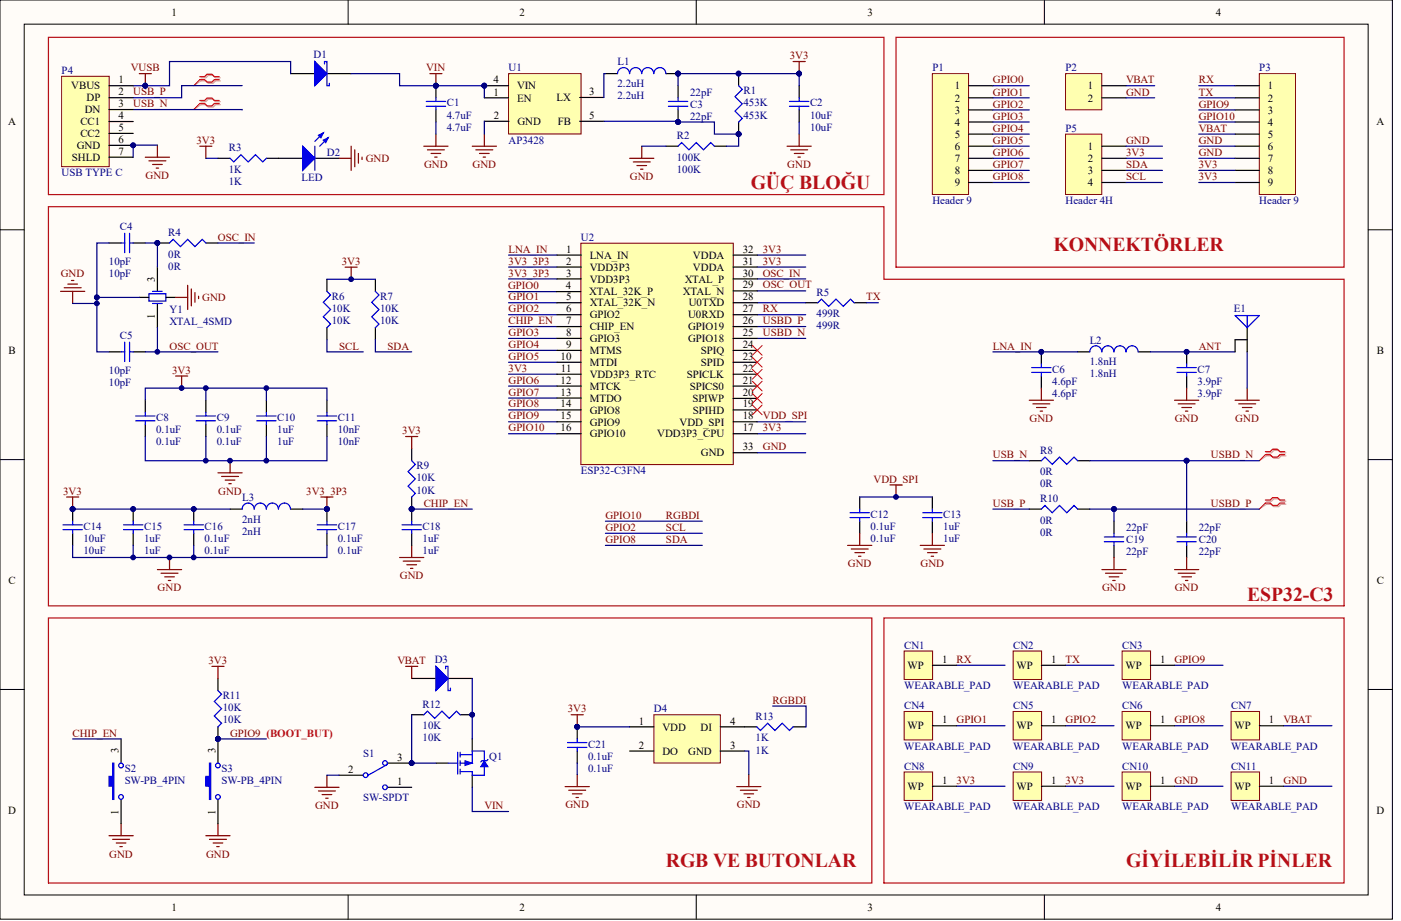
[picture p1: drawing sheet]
<svg xmlns="http://www.w3.org/2000/svg" width="486mm" height="320mm" viewBox="0 0 486 320" stroke-linecap="round" stroke-linejoin="round" font-family="sans-serif">
<defs><g id="words">
<g font-size="6.9" fill="#b70f17">
<text x="260.7" y="65.8">GÜÇ BLOĞU</text>
<text x="365.8" y="87.1">KONNEKTÖRLER</text>
<text x="433.1" y="208.6">ESP32-C3</text>
<text x="231.3" y="301.1">RGB VE BUTONLAR</text>
<text x="391" y="301.1">GİYİLEBİLİR PİNLER</text>
</g>
<g font-size="3.8">
<text x="59.5" y="5.4">1</text>
<text x="180.4" y="5.4">2</text>
<text x="301.3" y="5.4">3</text>
<text x="422.1" y="5.4">4</text>
<text x="41.2" y="29">1</text>
<text x="171.3" y="29">4</text>
<text x="24.8" y="31.1">VBUS</text>
<text x="30.1" y="35.2">DP</text>
<text x="41.2" y="33.1">2</text>
<text x="171.3" y="33.2">1</text>
<text x="179.5" y="31.1">VIN</text>
<text x="179.5" y="35.3">EN</text>
<text x="193.3" y="35.2">LX</text>
<text x="204.6" y="33.1">3</text>
<text x="331.5" y="31.1">1</text>
<text x="331.5" y="35.3">2</text>
<text x="377.8" y="31.1">1</text>
<text x="377.8" y="35.3">2</text>
<text x="440.2" y="31.1">1</text>
<text x="440.2" y="35.3">2</text>
<text x="29.4" y="39.4">DN</text>
<text x="41.2" y="37.3">3</text>
<text x="41.2" y="41.4">4</text>
<text x="171.5" y="41.3">2</text>
<text x="204.6" y="41.3">5</text>
<text x="331.5" y="39.5">3</text>
<text x="440.2" y="39.5">3</text>
<text x="2.8" y="43.3">A</text>
<text x="27.9" y="43.5">CC1</text>
<text x="27.9" y="47.6">CC2</text>
<text x="41.2" y="45.5">5</text>
<text x="179.7" y="43.4">GND</text>
<text x="193.7" y="43.4">FB</text>
<text x="331.5" y="43.7">4</text>
<text x="331.5" y="47.9">5</text>
<text x="440.2" y="43.7">4</text>
<text x="440.2" y="47.9">5</text>
<text x="477.9" y="43.3">A</text>
<text x="26.7" y="51.8">GND</text>
<text x="41.2" y="49.7">6</text>
<text x="41.2" y="53.8">7</text>
<text x="331.5" y="52.1">6</text>
<text x="377.8" y="52.1">1</text>
<text x="440.2" y="52.1">6</text>
<text x="25" y="55.9">SHLD</text>
<text x="331.5" y="56.3">7</text>
<text x="377.8" y="56.3">2</text>
<text x="440.2" y="56.3">7</text>
<text x="331.5" y="60.5">8</text>
<text x="331.5" y="64.7">9</text>
<text x="377.8" y="60.5">3</text>
<text x="377.8" y="64.7">4</text>
<text x="440.2" y="60.5">8</text>
<text x="440.2" y="64.7">9</text>
<text x="196.6" y="87.8">1</text>
<text x="204.8" y="89.9">LNA_IN</text>
<text x="240.6" y="89.9">VDDA</text>
<text x="257.9" y="87.8">32</text>
<text x="196.6" y="91.9">2</text>
<text x="204.8" y="94">VDD3P3</text>
<text x="240.6" y="94">VDDA</text>
<text x="257.9" y="91.9">31</text>
<text x="53.8" y="97.9" transform="rotate(-90 53.8 97.9)">3</text>
<text x="196.4" y="100.5">4</text>
<text x="196.6" y="96.1">3</text>
<text x="204.8" y="98.2">VDD3P3</text>
<text x="237.8" y="98.2">XTAL_P</text>
<text x="257.9" y="100.2">29</text>
<text x="257.9" y="96.1">30</text>
<text x="196.6" y="104.4">5</text>
<text x="204.6" y="102.6">XTAL_32K_P</text>
<text x="204.8" y="106.5">XTAL_32K_N</text>
<text x="237.1" y="102.3">XTAL_N</text>
<text x="239.2" y="106.5">U0TXD</text>
<text x="257.9" y="104.4">28</text>
<text x="53.8" y="110.7" transform="rotate(-90 53.8 110.7)">1</text>
<text x="196.6" y="108.5">6</text>
<text x="196.6" y="112.6">7</text>
<text x="204.8" y="110.6">GPIO2</text>
<text x="238.9" y="110.6">U0RXD</text>
<text x="257.9" y="112.6">26</text>
<text x="257.9" y="108.5">27</text>
<text x="196.6" y="116.8">8</text>
<text x="204.8" y="114.7">CHIP_EN</text>
<text x="204.8" y="118.9">GPIO3</text>
<text x="238.9" y="118.9">GPIO18</text>
<text x="238.9" y="114.7">GPIO19</text>
<text x="257.9" y="116.8">25</text>
<text x="2.9" y="123.1">B</text>
<text x="194.7" y="125.1">10</text>
<text x="196.6" y="120.9">9</text>
<text x="204.8" y="123">MTMS</text>
<text x="243.4" y="123">SPIQ</text>
<text x="257.9" y="125.1">23</text>
<text x="257.9" y="120.9">24</text>
<text x="478.1" y="123.1">B</text>
<text x="194.8" y="129.2">11</text>
<text x="204.8" y="127.2">MTDI</text>
<text x="204.8" y="131.3">VDD3P3_RTC</text>
<text x="238.5" y="131.3">SPICLK</text>
<text x="243.4" y="127.2">SPID</text>
<text x="257.9" y="129.2">22</text>
<text x="194.7" y="133.3">12</text>
<text x="194.7" y="137.5">13</text>
<text x="204.8" y="135.4">MTCK</text>
<text x="239.5" y="135.4">SPICS0</text>
<text x="257.9" y="137.6">20</text>
<text x="257.9" y="133.3">21</text>
<text x="194.7" y="141.6">14</text>
<text x="204.8" y="139.6">MTDO</text>
<text x="204.8" y="143.7">GPIO8</text>
<text x="240.4" y="139.7">SPIWP</text>
<text x="240.6" y="143.7">SPIHD</text>
<text x="257.9" y="141.6">19</text>
<text x="194.7" y="145.7">15</text>
<text x="194.7" y="149.8">16</text>
<text x="204.8" y="147.8">GPIO9</text>
<text x="236" y="147.8">VDD_SPI</text>
<text x="257.9" y="149.8">17</text>
<text x="257.9" y="145.7">18</text>
<text x="204.8" y="152">GPIO10</text>
<text x="228.2" y="152">VDD3P3_CPU</text>
<text x="243.4" y="158.6">GND</text>
<text x="257.9" y="156.5">33</text>
<text x="2.9" y="203">C</text>
<text x="478.1" y="203">C</text>
<text x="315.1" y="232.4">WP</text>
<text x="327.1" y="230.3">1</text>
<text x="353" y="232.4">WP</text>
<text x="365" y="230.3">1</text>
<text x="390.8" y="232.4">WP</text>
<text x="402.8" y="230.3">1</text>
<text x="221.8" y="251.7">1</text>
<text x="253.5" y="251.7">4</text>
<text x="327.1" y="251.3">1</text>
<text x="365" y="251.3">1</text>
<text x="402.8" y="251.3">1</text>
<text x="440.6" y="251.3">1</text>
<text x="230" y="253.8">VDD</text>
<text x="243.2" y="253.8">DI</text>
<text x="315.1" y="253.4">WP</text>
<text x="353" y="253.4">WP</text>
<text x="390.8" y="253.4">WP</text>
<text x="428.7" y="253.4">WP</text>
<text x="41.2" y="261.8" transform="rotate(-90 41.2 261.8)">3</text>
<text x="74.8" y="261.8" transform="rotate(-90 74.8 261.8)">3</text>
<text x="221.8" y="260.1">2</text>
<text x="230" y="262.2">DO</text>
<text x="239" y="262.2">GND</text>
<text x="253.5" y="260.1">3</text>
<text x="120.9" y="268.5">2</text>
<text x="137.9" y="264.3">3</text>
<text x="137.9" y="272.7">1</text>
<text x="315.1" y="274.4">WP</text>
<text x="327.1" y="272.3">1</text>
<text x="353" y="274.4">WP</text>
<text x="365" y="272.3">1</text>
<text x="390.8" y="274.4">WP</text>
<text x="402.8" y="272.3">1</text>
<text x="428.7" y="274.4">WP</text>
<text x="440.6" y="272.3">1</text>
<text x="2.8" y="282.8">D</text>
<text x="41.2" y="283" transform="rotate(-90 41.2 283)">1</text>
<text x="74.8" y="283" transform="rotate(-90 74.8 283)">1</text>
<text x="477.9" y="282.8">D</text>
<text x="59.5" y="316.4">1</text>
<text x="180.4" y="316.4">2</text>
<text x="301.3" y="316.4">3</text>
<text x="422.1" y="316.4">4</text>
</g>
<g font-size="3.8" fill="#000080">
<text x="108.9" y="20.2">D1</text>
<text x="214.4" y="22.7">L1</text>
<text x="21.4" y="25.7">P4</text>
<text x="176.6" y="24.8">U1</text>
<text x="323.8" y="24.8">P1</text>
<text x="370" y="24.8">P2</text>
<text x="437.3" y="24.8">P3</text>
<text x="214.4" y="34.4">2.2uH</text>
<text x="214.4" y="30.2">2.2uH</text>
<text x="239.7" y="33.2">22pF</text>
<text x="258.2" y="32.8">R1</text>
<text x="155.1" y="37">C1</text>
<text x="155.1" y="41.2">4.7uF</text>
<text x="239.7" y="41.6">22pF</text>
<text x="239.7" y="37.4">C3</text>
<text x="258.2" y="41.2">453K</text>
<text x="258.2" y="37">453K</text>
<text x="281.3" y="37">C2</text>
<text x="281.3" y="41.2">10uF</text>
<text x="155.1" y="45.4">4.7uF</text>
<text x="281.3" y="45.4">10uF</text>
<text x="370" y="45.8">P5</text>
<text x="79.5" y="52.5">R3</text>
<text x="176.6" y="50">AP3428</text>
<text x="235" y="48.3">R2</text>
<text x="113.5" y="54.2">D2</text>
<text x="235" y="55.9">100K</text>
<text x="21.4" y="61.3">USB TYPE C</text>
<text x="79.5" y="64.3">1K</text>
<text x="79.5" y="60.1">1K</text>
<text x="104.7" y="63">LED</text>
<text x="235" y="60.1">100K</text>
<text x="323.8" y="71">Header 9</text>
<text x="370" y="71">Header 4H</text>
<text x="437.3" y="71">Header 9</text>
<text x="41.6" y="79.8">C4</text>
<text x="58.4" y="81.9">R4</text>
<text x="201.7" y="83.7">U2</text>
<text x="58.4" y="89.5">0R</text>
<text x="37.8" y="92">10pF</text>
<text x="58.4" y="93.7">0R</text>
<text x="37.8" y="96.2">10pF</text>
<text x="115.2" y="104.2">R6</text>
<text x="132" y="104.2">R7</text>
<text x="283.6" y="102.7">R5</text>
<text x="58.9" y="108.8">Y1</text>
<text x="58.9" y="113">XTAL_4SMD</text>
<text x="115.2" y="112.6">10K</text>
<text x="115.2" y="108.4">10K</text>
<text x="132" y="112.6">10K</text>
<text x="132" y="108.4">10K</text>
<text x="283.6" y="110.3">499R</text>
<text x="428.4" y="108.4">E1</text>
<text x="41.6" y="117.7">C5</text>
<text x="283.6" y="114.5">499R</text>
<text x="378.4" y="119.3">L2</text>
<text x="37.8" y="129.8">10pF</text>
<text x="365.4" y="129.4">C6</text>
<text x="378.4" y="131.1">1.8nH</text>
<text x="378.4" y="126.9">1.8nH</text>
<text x="415.8" y="129.4">C7</text>
<text x="37.8" y="134">10pF</text>
<text x="365.4" y="137.8">4.6pF</text>
<text x="365.4" y="133.6">4.6pF</text>
<text x="415.8" y="137.8">3.9pF</text>
<text x="415.8" y="133.6">3.9pF</text>
<text x="54.2" y="146.2">C8</text>
<text x="75.3" y="146.2">C9</text>
<text x="96.3" y="146.2">C10</text>
<text x="117.3" y="146.2">C11</text>
<text x="54.2" y="154.6">0.1uF</text>
<text x="54.2" y="150.4">0.1uF</text>
<text x="75.3" y="154.6">0.1uF</text>
<text x="75.3" y="150.4">0.1uF</text>
<text x="96.3" y="154.6">1uF</text>
<text x="96.3" y="150.4">1uF</text>
<text x="117.3" y="154.6">10nF</text>
<text x="117.3" y="150.4">10nF</text>
<text x="361.2" y="157.6">R8</text>
<text x="144.6" y="163">R9</text>
<text x="144.6" y="167.2">10K</text>
<text x="201.7" y="164.8">ESP32-C3FN4</text>
<text x="361.2" y="165.1">0R</text>
<text x="84.1" y="174">L3</text>
<text x="144.6" y="171.5">10K</text>
<text x="361.2" y="169.3">0R</text>
<text x="302.3" y="179.9">C12</text>
<text x="327.5" y="179.9">C13</text>
<text x="361.2" y="174.4">R10</text>
<text x="29" y="184.1">C14</text>
<text x="50" y="184.1">C15</text>
<text x="71.1" y="184.1">C16</text>
<text x="84.1" y="185.7">2nH</text>
<text x="84.1" y="181.5">2nH</text>
<text x="117.3" y="184.1">C17</text>
<text x="146.7" y="184.1">C18</text>
<text x="302.3" y="184.1">0.1uF</text>
<text x="327.5" y="184.1">1uF</text>
<text x="361.2" y="182">0R</text>
<text x="391" y="184.5">22pF</text>
<text x="416.3" y="184.5">22pF</text>
<text x="29" y="188.3">10uF</text>
<text x="50" y="188.3">1uF</text>
<text x="71.1" y="188.3">0.1uF</text>
<text x="117.3" y="188.3">0.1uF</text>
<text x="146.7" y="188.3">1uF</text>
<text x="302.3" y="188.3">0.1uF</text>
<text x="327.5" y="188.3">1uF</text>
<text x="361.2" y="186.2">0R</text>
<text x="391" y="188.7">C19</text>
<text x="416.3" y="188.7">C20</text>
<text x="29" y="192.5">10uF</text>
<text x="50" y="192.5">1uF</text>
<text x="71.1" y="192.5">0.1uF</text>
<text x="117.3" y="192.5">0.1uF</text>
<text x="146.7" y="192.5">1uF</text>
<text x="391" y="192.9">22pF</text>
<text x="416.3" y="192.9">22pF</text>
<text x="314" y="225.3">CN1</text>
<text x="351.8" y="225.3">CN2</text>
<text x="389.6" y="225.3">CN3</text>
<text x="150.9" y="230.3">D3</text>
<text x="314" y="239.5">WEARABLE_PAD</text>
<text x="351.8" y="239.5">WEARABLE_PAD</text>
<text x="389.6" y="239.5">WEARABLE_PAD</text>
<text x="77.4" y="242.9">R11</text>
<text x="146.7" y="245.8">R12</text>
<text x="77.4" y="251.3">10K</text>
<text x="77.4" y="247.1">10K</text>
<text x="227" y="247.5">D4</text>
<text x="262.4" y="250">R13</text>
<text x="314" y="246.3">CN4</text>
<text x="351.8" y="246.3">CN5</text>
<text x="389.6" y="246.3">CN6</text>
<text x="427.5" y="246.3">CN7</text>
<text x="146.7" y="257.6">10K</text>
<text x="146.7" y="253.4">10K</text>
<text x="262.4" y="257.6">1K</text>
<text x="126.1" y="263.1">S1</text>
<text x="169.9" y="263.9">Q1</text>
<text x="204.2" y="259.7">C21</text>
<text x="204.2" y="263.9">0.1uF</text>
<text x="262.4" y="261.8">1K</text>
<text x="314" y="260.5">WEARABLE_PAD</text>
<text x="351.8" y="260.5">WEARABLE_PAD</text>
<text x="389.6" y="260.5">WEARABLE_PAD</text>
<text x="427.5" y="260.5">WEARABLE_PAD</text>
<text x="43.3" y="268.1">S2</text>
<text x="76.9" y="268.1">S3</text>
<text x="204.2" y="268.1">0.1uF</text>
<text x="314" y="267.4">CN8</text>
<text x="351.8" y="267.4">CN9</text>
<text x="389.6" y="267.4">CN10</text>
<text x="427.5" y="267.4">CN11</text>
<text x="43.3" y="272.3">SW-PB_4PIN</text>
<text x="76.9" y="272.3">SW-PB_4PIN</text>
<text x="126.1" y="278.2">SW-SPDT</text>
<text x="314" y="281.5">WEARABLE_PAD</text>
<text x="351.8" y="281.5">WEARABLE_PAD</text>
<text x="389.6" y="281.5">WEARABLE_PAD</text>
<text x="427.5" y="281.5">WEARABLE_PAD</text>
</g>
<g font-size="3.8" fill="#800000">
<text x="274.2" y="20.6">3V3</text>
<text x="45.4" y="24.8">VUSB</text>
<text x="148" y="24.8">VIN</text>
<text x="344.8" y="29">GPIO0</text>
<text x="391" y="29">VBAT</text>
<text x="416.3" y="29">RX</text>
<text x="46.3" y="33.1">USB_P</text>
<text x="344.8" y="33.2">GPIO1</text>
<text x="391" y="33.2">GND</text>
<text x="416.3" y="33.2">TX</text>
<text x="46.3" y="37.3">USB_N</text>
<text x="344.8" y="37.4">GPIO2</text>
<text x="344.8" y="41.6">GPIO3</text>
<text x="416.3" y="37.4">GPIO9</text>
<text x="416.3" y="41.6">GPIO10</text>
<text x="344.8" y="45.8">GPIO4</text>
<text x="416.3" y="45.8">VBAT</text>
<text x="68.2" y="50">3V3</text>
<text x="344.8" y="50">GPIO5</text>
<text x="391" y="50">GND</text>
<text x="416.3" y="50">GND</text>
<text x="127" y="56.3">GND</text>
<text x="147.2" y="58.4">GND</text>
<text x="164.1" y="58.4">GND</text>
<text x="273.4" y="58.4">GND</text>
<text x="344.8" y="54.2">GPIO6</text>
<text x="344.8" y="58.4">GPIO7</text>
<text x="391" y="54.2">3V3</text>
<text x="391" y="58.4">SDA</text>
<text x="416.3" y="54.2">GND</text>
<text x="416.3" y="58.4">3V3</text>
<text x="50.5" y="62.2">GND</text>
<text x="218.7" y="62.6">GND</text>
<text x="344.8" y="62.6">GPIO8</text>
<text x="391" y="62.6">SCL</text>
<text x="416.3" y="62.6">3V3</text>
<text x="75.7" y="83.6">OSC_IN</text>
<text x="176.6" y="87.8">LNA_IN</text>
<text x="264.9" y="87.8">3V3</text>
<text x="118.7" y="92">3V3</text>
<text x="176.6" y="91.9">3V3_3P3</text>
<text x="264.9" y="91.9">3V3</text>
<text x="21.1" y="96.2">GND</text>
<text x="176.5" y="100.5">GPIO0</text>
<text x="176.6" y="96.1">3V3_3P3</text>
<text x="264.9" y="96.1">OSC_IN</text>
<text x="264.9" y="100.2">OSC_OUT</text>
<text x="70.2" y="104.6">GND</text>
<text x="176.6" y="104.4">GPIO1</text>
<text x="300.8" y="104.4">TX</text>
<text x="176.6" y="108.5">GPIO2</text>
<text x="176.6" y="112.6">CHIP_EN</text>
<text x="264.9" y="108.5">RX</text>
<text x="264.9" y="112.6">USBD_P</text>
<text x="176.6" y="116.8">GPIO3</text>
<text x="264.9" y="116.8">USBD_N</text>
<text x="58.9" y="121.4">OSC_OUT</text>
<text x="117.7" y="121.4">SCL</text>
<text x="134.5" y="121.4">SDA</text>
<text x="176.6" y="120.9">GPIO4</text>
<text x="176.6" y="125.1">GPIO5</text>
<text x="344.8" y="121.4">LNA_IN</text>
<text x="416.3" y="121.4">ANT</text>
<text x="59.8" y="129.8">3V3</text>
<text x="176.6" y="129.2">3V3</text>
<text x="176.6" y="133.3">GPIO6</text>
<text x="176.6" y="137.5">GPIO7</text>
<text x="176.6" y="141.6">GPIO8</text>
<text x="176.6" y="145.7">GPIO9</text>
<text x="176.6" y="149.8">GPIO10</text>
<text x="264.9" y="149.8">3V3</text>
<text x="264.9" y="145.7">VDD_SPI</text>
<text x="357.5" y="146.7">GND</text>
<text x="407.9" y="146.7">GND</text>
<text x="429" y="146.7">GND</text>
<text x="139.7" y="150.9">3V3</text>
<text x="264.9" y="156.5">GND</text>
<text x="344.8" y="159.3">USB_N</text>
<text x="420.5" y="159.3">USBD_N</text>
<text x="303.3" y="167.7">VDD_SPI</text>
<text x="21.9" y="171.9">3V3</text>
<text x="75.8" y="171.9">GND</text>
<text x="106.3" y="171.9">3V3_3P3</text>
<text x="147.2" y="176.1">CHIP_EN</text>
<text x="344.8" y="176.1">USB_P</text>
<text x="420.5" y="176.1">USBD_P</text>
<text x="210.2" y="180.3">GPIO10</text>
<text x="210.2" y="184.5">GPIO2</text>
<text x="231.3" y="184.5">SCL</text>
<text x="231.3" y="180.3">RGBDI</text>
<text x="210.2" y="188.7">GPIO8</text>
<text x="231.3" y="188.7">SDA</text>
<text x="294.4" y="197.1">GND</text>
<text x="319.6" y="197.1">GND</text>
<text x="138.8" y="201.3">GND</text>
<text x="54.7" y="205.5">GND</text>
<text x="382.7" y="205.5">GND</text>
<text x="407.9" y="205.5">GND</text>
<text x="72.4" y="230.7">3V3</text>
<text x="138" y="230.7">VBAT</text>
<text x="332.2" y="230.3">RX</text>
<text x="370" y="230.3">TX</text>
<text x="407.8" y="230.3">GPIO9</text>
<text x="268.3" y="244.4">RGBDI</text>
<text x="197.2" y="247.5">3V3</text>
<text x="332.2" y="251.3">GPIO1</text>
<text x="370" y="251.3">GPIO2</text>
<text x="407.8" y="251.3">GPIO8</text>
<text x="445.7" y="251.3">VBAT</text>
<text x="25.2" y="255.9">CHIP_EN</text>
<text x="79.9" y="255.9">GPIO9 (BOOT_BUT)</text>
<text x="332.2" y="272.3">3V3</text>
<text x="370" y="272.3">3V3</text>
<text x="407.8" y="272.3">GND</text>
<text x="445.7" y="272.3">GND</text>
<text x="109.4" y="281.1">GND</text>
<text x="168.2" y="281.1">VIN</text>
<text x="196.3" y="280.9">GND</text>
<text x="255.9" y="280.9">GND</text>
<text x="37.9" y="297.9">GND</text>
<text x="71.6" y="297.9">GND</text>
</g>
</g></defs>
<g fill="#fffcf8" stroke="#000" stroke-width=".35">
<path d="M0 0h483.5v319.3h-483.5z"/>
<path d="M8.4 8.4h466.7v302.5h-466.7z"/>
</g>
<path d="M120.9 0v8.4M241.8 0v8.4M362.6 0v8.4M0 79.8h8.4M475.1 79.8h8.4M0 159.7h8.4M475.1 159.7h8.4M0 239.5h8.4M475.1 239.5h8.4M120.9 311v8.4M241.8 311v8.4M362.6 311v8.4" fill="none" stroke="#000" stroke-width=".35"/>
<g fill="none" stroke="#800000" stroke-width=".42">
<path d="M48.4 25.6h4.2M50.5 25.6v4.2M50.5 54.6h8.4M51.7 55.9h5.9M53 57.1h3.3M54.2 58.4h.9M54.7 50.4v4.2M22.3 100h5.9M23.5 98.7h3.4M24.8 97.4h.8M21 101.2h8.4M25.2 101.2v4.2"/>
<path d="M61 130.6h4.2M63.1 130.6v4.2M75.7 164.3h8.4M76.9 165.5h5.9M78.2 166.8h3.4M79.5 168h.8M79.9 160.1v4.2M73.6 231.5h4.2M75.7 231.5v4.2M37.8 290.3h8.5M39.1 291.6h5.9M40.4 292.9h3.3"/>
<path d="M41.6 294.1h.9M42 286.1v4.2M71.5 290.3h8.4M72.7 291.6h5.9M74 292.9h3.4M75.3 294.1h.8M75.7 286.1v4.2"/>
</g>
<g fill="#000080" stroke="#000080" stroke-width=".35">
<circle cx="50.4" cy="29.8" r=".82"/>
<circle cx="63" cy="134.8" r=".82"/>
<circle cx="79.9" cy="160" r=".82"/>
<circle cx="75.7" cy="256.7" r=".82"/>
</g>
<path d="M37.8 84.4h4.2M46.3 84.4h4.2M37.8 122.2h4.2M46.3 122.2h4.2M75.7 235.7v4.2M75.7 252.5v4.2" fill="none" stroke="#000" stroke-width=".42"/>
<path d="M42 84.4h1.3M43.3 81.1v6.7M45 81.1v6.7M45 84.4h1.3M43.3 118.9v6.7M45 118.9v6.7M42 122.2h1.3M45 122.2h1.3M75.7 239.9l1.2 1.3-2.5 2.5 2.5 2.5-2.5 2.5 2.5 2.6-1.2 1.2" fill="none" stroke="#00f" stroke-width=".42"/>
<path d="M16.8 13h290.1v54.6h-290.1zM311.1 13h155.6v79.8h-155.6zM16.8 71.8h290.1v25.2h159.8v113.5h-449.9zM16.8 214.7h285.9v92.1h-285.9z" fill="none" stroke="#b70f17" stroke-width=".42"/>
<path d="M370 46.6h12.6v21h-12.6z" fill="#ffffb0" stroke="#800000" stroke-width=".35"/>
<path d="M151.4 29.8v4.2M151.4 38.2v4.2M277.5 29.8v4.2M277.5 38.2v4.2M382.6 50.8h8.4M382.6 55h8.4M382.6 59.2h8.4M382.6 63.4h8.4M113.5 97v4.2M130.3 97v4.2M113.5 113.8v4.2M130.3 113.8v4.2" fill="none" stroke="#000" stroke-width=".42"/>
<path d="M148 35.2h6.7M148 36.9h6.7M151.4 34v1.2M151.4 36.9v1.3M274.1 35.2h6.8M274.1 36.9h6.8M277.5 34v1.2M277.5 36.9v1.3M113.5 101.2l1.3 1.3-2.5 2.5 2.5 2.5-2.5 2.6 2.5 2.5-1.3 1.2M130.3 101.2l1.3 1.3-2.5 2.5 2.5 2.5-2.5 2.6 2.5 2.5-1.3 1.2" fill="none" stroke="#00f" stroke-width=".42"/>
<path d="M119.8 92.8h4.2M121.9 92.8v4.2" fill="none" stroke="#800000" stroke-width=".42"/>
<g fill="#000080" stroke="#000080" stroke-width=".35">
<circle cx="121.9" cy="97" r=".82"/>
<circle cx="151.3" cy="29.8" r=".82"/>
</g>
<path d="M176.6 25.6h25.2v21h-25.2z" fill="#ffffb0" stroke="#800000" stroke-width=".35"/>
<g fill="none" stroke="#000" stroke-width=".42">
<path d="M168.2 29.8h8.4M168.2 34h8.4M201.3 33.9h8.4M210.2 25.6h4.2M231.3 25.6h4.2M235.5 29.8v4.2M235.5 38.2v4.2M256.5 25.6v4.2M75.7 55h4.2M92.5 55h12.6M109.3 55h8.4M168.3 42.1h8.4"/>
<path d="M201.3 42.1h8.4M231.3 50.8h4.2M248.1 50.8h4.2M256.5 42.4v4.2M54.7 84.4h4.2M54.7 92.8v8.4M71.5 84.4h4.2M48.4 103.3h3.3M54.7 105.4v8.4M57.6 103.3h3.4M279.8 105.2h4.2M296.6 105.2h4.2"/>
<path d="M50.5 139v4.3M71.5 139v4.3M92.5 139v4.3M113.5 139v4.3M361.6 122.2v4.2M361.6 130.6v4.2M374.2 122.2h4.2M395.2 122.2h4.2M412 122.2v4.2M412 130.6v4.2M50.5 147.5v4.2M71.5 147.5v4.2"/>
<path d="M92.5 147.5v4.2M113.5 147.5v4.2M143 155.9v4.2M25.2 176.9v4.2M46.3 176.9v4.2M67.3 176.9v4.2M79.9 176.9h4.2M100.9 176.9h4.2M113.5 176.9v4.2M143 172.7v8.4M298.5 172.7v4.2M323.8 172.7v4.2"/>
<path d="M357.4 176.9h4.2M357.4 160.1h4.2M374.2 176.9h4.2M374.2 160.1h4.2M25.2 185.3v4.2M46.3 185.3v4.2M67.3 185.3v4.2M113.5 185.3v4.2M143 185.3v4.2M298.5 181.1v4.2M323.8 181.1v4.2M386.8 181.1v4.2"/>
<path d="M386.8 189.5v4.2M412 181.1v4.2M412 189.5v4.2M42 256.7v8.4M75.7 256.7v8.4M42 277.7v8.4M75.7 277.7v8.4"/>
</g>
<g fill="#000080" stroke="#000080" stroke-width=".35">
<circle cx="168.2" cy="29.8" r=".82"/>
<circle cx="235.4" cy="25.6" r=".82"/>
<circle cx="235.4" cy="42.4" r=".82"/>
<circle cx="151.3" cy="29.8" r=".82"/>
<circle cx="256.5" cy="25.6" r=".82"/>
<circle cx="256.5" cy="46.6" r=".82"/>
<circle cx="142.9" cy="176.9" r=".82"/>
<circle cx="25.2" cy="176.9" r=".82"/>
<circle cx="46.2" cy="176.9" r=".82"/>
<circle cx="67.3" cy="176.9" r=".82"/>
<circle cx="113.5" cy="176.9" r=".82"/>
<circle cx="54.6" cy="84.4" r=".82"/>
<circle cx="361.6" cy="122.2" r=".82"/>
<circle cx="412" cy="122.2" r=".82"/>
<circle cx="311.1" cy="172.6" r=".82"/>
<circle cx="75.7" cy="256.7" r=".82"/>
</g>
<g fill="none" stroke="#00f" stroke-width=".42">
<path d="M218.6 25.6a2.08 2.08 0 0 0-2.1-2.1 2.08 2.08 0 0 0-2.1 2.1M231.2 25.6a2.1 2.1 0 0 0-2.1-2.1 2.1 2.1 0 0 0-2.1 2.1 2.1 2.1 0 0 0-2.1-2.1 2.1 2.1 0 0 0-2.1 2.1 2.08 2.08 0 0 0-2.1-2.1 2.08 2.08 0 0 0-2.1 2.1M232.1 35.2h6.7M232.1 36.9h6.7M235.5 34v1.2M235.5 36.9v1.3M256.5 29.8l1.2 1.2-2.5 2.6 2.5 2.5-2.5 2.5 2.5 2.5-1.2 1.3M79.9 55l1.2 1.3 2.6-2.6 2.5 2.6 2.5-2.6 2.5 2.6 1.3-1.3M109.3 50.8v8.4M112.3 46.2l-3 2.9M113.9 47.9l-2.9 2.9M235.5 50.8l1.2-1.3 2.5 2.6 2.6-2.6 2.5 2.6 2.5-2.6 1.3 1.3"/>
<path d="M58.9 84.4l1.2-1.2 2.5 2.5 2.6-2.5 2.5 2.5 2.5-2.5 1.3 1.2M51.7 102.1h5.9v2.5h-5.9zM53 101.2h3.3M53 105.4h3.3M284 105.2l1.2-1.3 2.6 2.5 2.5-2.5 2.5 2.5 2.5-2.5 1.3 1.3M358.2 127.7h6.8M358.2 129.4h6.8M361.6 126.4v1.3M361.6 129.4v1.2M382.6 122.2a2.08 2.08 0 0 0-2.1-2.1 2.08 2.08 0 0 0-2.1 2.1M386.8 122.2a2.08 2.08 0 0 0-2.1-2.1 2.08 2.08 0 0 0-2.1 2.1M395.2 122.2a2.1 2.1 0 0 0-2.1-2.1 2.1 2.1 0 0 0-2.1 2.1 2.08 2.08 0 0 0-2.1-2.1 2.08 2.08 0 0 0-2.1 2.1"/>
<path d="M408.7 127.7h6.7M408.7 129.4h6.7M412 126.4v1.3M412 129.4v1.2M47.1 144.5h6.7M47.1 146.2h6.7M50.5 143.3v1.2M50.5 146.2v1.3M68.1 144.5h6.7M68.1 146.2h6.7M71.5 143.3v1.2M71.5 146.2v1.3"/>
<path d="M89.1 144.5h6.8M89.1 146.2h6.8M92.5 143.3v1.2M92.5 146.2v1.3M110.2 144.5h6.7M110.2 146.2h6.7M113.5 143.3v1.2M113.5 146.2v1.3M92.5 176.9a2.1 2.1 0 0 0-2.1-2.1 2.1 2.1 0 0 0-2.1 2.1 2.08 2.08 0 0 0-2.1-2.1 2.08 2.08 0 0 0-2.1 2.1M100.9 176.9a2.1 2.1 0 0 0-2.1-2.1 2.1 2.1 0 0 0-2.1 2.1 2.08 2.08 0 0 0-2.1-2.1 2.08 2.08 0 0 0-2.1 2.1M143 160.1l1.2 1.2-2.5 2.5 2.5 2.6-2.5 2.5 2.5 2.5-1.2 1.3M295.2 178.1h6.7"/>
<path d="M295.2 179.8h6.7M298.5 176.9v1.2M298.5 179.8v1.3M320.4 178.1h6.7M320.4 179.8h6.7M323.8 176.9v1.2M323.8 179.8v1.3M361.6 160.1l1.3-1.3 2.5 2.5 2.5-2.5 2.5 2.5 2.5-2.5 1.3 1.3M361.6 176.9l1.3-1.3 2.5 2.5 2.5-2.5 2.5 2.5 2.5-2.5 1.3 1.3M21.9 182.3h6.7M21.9 184h6.7M25.2 181.1v1.2"/>
<path d="M25.2 184v1.3M42.9 182.3h6.7M42.9 184h6.7M46.3 181.1v1.2M46.3 184v1.3M63.9 182.3h6.7M63.9 184h6.7M67.3 181.1v1.2M67.3 184v1.3M110.2 182.3h6.7M110.2 184h6.7M113.5 181.1v1.2"/>
<path d="M113.5 184v1.3M139.6 182.3h6.7M139.6 184h6.7M143 181.1v1.2M143 184v1.3M383.5 186.5h6.7M383.5 188.2h6.7M386.8 185.3v1.2M386.8 188.2v1.3M408.7 186.5h6.7M408.7 188.2h6.7M412 185.3v1.2"/>
<path d="M412 188.2v1.3"/>
<circle cx="42" cy="265.9" r=".82"/>
<circle cx="42" cy="276.9" r=".82"/>
<circle cx="75.7" cy="265.9" r=".82"/>
<circle cx="75.7" cy="276.9" r=".82"/>
</g>
<g fill="none" stroke="#800000" stroke-width=".42">
<path d="M149.3 25.6h4.2M151.4 25.6v4.2M117.7 55h4.2M121.9 50.8v8.4M123.2 52.1v5.8M124.5 53.3v3.4M125.7 54.6v.8M147.2 50.8h8.4M148.4 52.1h5.9M149.7 53.3h3.3M150.9 54.6h.9M151.4 46.6v4.2"/>
<path d="M164 50.8h8.4M165.2 52.1h5.9M166.5 53.3h3.4M167.8 54.6h.8M168.2 46.6v4.2M218.6 55h8.4M219.9 56.3h5.9M221.2 57.5h3.3M222.4 58.8h.9M222.8 50.8v4.2M273.3 50.8h8.4M274.6 52.1h5.8"/>
<path d="M275.8 53.3h3.4M277.1 54.6h.8M277.5 46.6v4.2M65.2 99.1v8.4M61 103.3h4.2M66.4 100.4v5.9M67.7 101.6v3.4M69 102.9v.8M357.4 139h8.4M361.6 134.8v4.2M407.8 139h8.5M412 134.8v4.2"/>
<path d="M428.9 139h8.4M433.1 134.8v4.2M358.7 140.3h5.8M359.9 141.6h3.4M361.2 142.8h.8M409.1 140.3h5.9M410.4 141.6h3.3M411.6 142.8h.9M430.1 140.3h5.9M431.4 141.6h3.4M432.7 142.8h.8M23.1 172.7h4.2"/>
<path d="M25.2 172.7v4.2M111.4 172.7h4.2M113.5 172.7v4.2M309 168.5h4.2M311.1 168.5v4.2M138.8 193.7h8.4M140 194.9h5.9M141.3 196.2h3.3M142.5 197.5h.9M143 189.5v4.2M294.3 189.5h8.4M295.6 190.7h5.9"/>
<path d="M296.8 192h3.4M298.1 193.3h.8M298.5 185.3v4.2M319.5 189.5h8.5M320.8 190.7h5.9M322.1 192h3.3M323.3 193.3h.9M323.8 185.3v4.2M382.6 197.9h8.4M383.9 199.1h5.9M386.8 193.7v4.2M407.8 197.9h8.5"/>
<path d="M409.1 199.1h5.9M412 193.7v4.2M385.1 200.4h3.4M386.4 201.7h.8M410.4 200.4h3.3M411.6 201.7h.9"/>
</g>
<g fill="#00f" stroke="#00f" stroke-width=".42">
<path d="M105.1 50.8l4.2 4.2-4.2 4.2z"/>
<path d="M112.3 48.7l1.6-.8-.8 1.6z"/>
<path d="M110.6 47l1.7-.8-.9 1.7z"/>
<path d="M39.1 265.1h.4v12.6h-.4v-4.6h-1.3v-3.4h1.3z" fill-rule="evenodd"/>
<path d="M72.7 265.1h.5v12.6h-.5v-4.6h-1.2v-3.4h1.2z" fill-rule="evenodd"/>
</g>
<path d="M437.3 25.6h12.5v42h-12.5z" fill="#ffffb0" stroke="#800000" stroke-width=".35"/>
<path d="M428.9 29.8h8.4M428.9 34h8.4M428.9 38.2h8.4M428.9 42.4h8.4M428.9 46.6h8.4M428.9 50.8h8.4M428.9 55h8.4M428.9 59.2h8.4M428.9 63.4h8.4" fill="none" stroke="#000" stroke-width=".42"/>
<path d="M323.8 25.6h12.5v42h-12.5z" fill="#ffffb0" stroke="#800000" stroke-width=".35"/>
<path d="M336.4 29.8h8.4M336.4 34h8.4M336.4 38.2h8.4M336.4 42.4h8.4M336.4 46.6h8.4M336.4 50.8h8.4M336.4 55h8.4M336.4 59.2h8.4M336.4 63.4h8.4" fill="none" stroke="#000" stroke-width=".42"/>
<path d="M275.4 21.4h4.2M277.5 21.4v4.2M69.4 50.8h4.2M71.5 50.8v4.2M140.9 151.7h4.2M143 151.7v4.2M54.7 197.9h8.4M55.9 199.1h5.9M58.9 193.7v4.2M57.2 200.4h3.3M58.4 201.7h.9" fill="none" stroke="#800000" stroke-width=".42"/>
<g fill="#000080" stroke="#000080" stroke-width=".35">
<circle cx="58.8" cy="193.7" r=".82"/>
<circle cx="277.5" cy="25.6" r=".82"/>
<circle cx="50.4" cy="29.8" r=".82"/>
<circle cx="92.5" cy="134.8" r=".82"/>
<circle cx="92.5" cy="160" r=".82"/>
<circle cx="75.7" cy="256.7" r=".82"/>
<circle cx="33.6" cy="105.4" r=".82"/>
<circle cx="168.2" cy="29.8" r=".82"/>
<circle cx="151.3" cy="29.8" r=".82"/>
<circle cx="235.4" cy="42.4" r=".82"/>
<circle cx="142.9" cy="176.9" r=".82"/>
<circle cx="25.2" cy="176.9" r=".82"/>
<circle cx="113.5" cy="176.9" r=".82"/>
<circle cx="67.3" cy="193.7" r=".82"/>
<circle cx="46.2" cy="193.7" r=".82"/>
<circle cx="54.6" cy="122.2" r=".82"/>
<circle cx="256.5" cy="46.6" r=".82"/>
<circle cx="235.4" cy="25.6" r=".82"/>
<circle cx="54.6" cy="84.4" r=".82"/>
<circle cx="71.5" cy="160" r=".82"/>
<circle cx="71.5" cy="134.8" r=".82"/>
<circle cx="386.8" cy="176.9" r=".82"/>
<circle cx="412" cy="160" r=".82"/>
<circle cx="33.6" cy="103.3" r=".82"/>
</g>
<path d="M69.8 27.1h1.7l.8-.9h1.7l.8 .9h1.7M69.8 28.1h1.7l.8 .8h1.7l.8-.8h1.7M69.8 35.3h1.7l.8-.8h1.7l.8 .8h1.7M69.8 36.4h1.7l.8 .8h1.7l.8-.8h1.7M439.8 157.3h1.7l.8-.8h1.7l.8 .8h1.7M439.8 158.4h1.7l.8 .8h1.7l.8-.8h1.7M439.8 174.1h1.7l.8-.8h1.7l.8 .8h1.7M439.8 175.2h1.7l.8 .8h1.7l.8-.8h1.7" fill="none" stroke="#d0a19e" stroke-width=".42"/>
<path d="M69.8 28.1l-2.5 1.7M69.8 36.4l-2.5 1.7M439.8 158.4l-2.5 1.7M439.8 175.2l-2.5 1.7" fill="none" stroke="#d0a19e" stroke-width=".35"/>
<path d="M69.4 26.6h1.7l.8-.8h1.7l.8 .8h1.7M69.4 27.7h1.7l.8 .8h1.7l.8-.8h1.7M69.4 34.9h1.7l.8-.8h1.7l.8 .8h1.7M69.4 36h1.7l.8 .8h1.7l.8-.8h1.7M439.4 156.9h1.7l.8-.8h1.7l.8 .8h1.7M439.4 158h1.7l.8 .8h1.7l.8-.8h1.7M439.4 173.7h1.7l.8-.8h1.7l.8 .8h1.7M439.4 174.8h1.7l.8 .8h1.7l.8-.8h1.7" fill="none" stroke="#f00" stroke-width=".42"/>
<path d="M69.4 27.7l-2.1 2.1M69.4 36l-2.1 2.1M439.4 158l-2.1 2.1M439.4 174.8l-2.1 2.1" fill="none" stroke="#f00" stroke-width=".35"/>
<g fill="none" stroke="#000080" stroke-width=".42">
<path d="M46.3 29.8h4.2M151.4 29.8h16.8v4.2M210.2 25.6h-.5v8.3M235.5 25.6v4.2M344.8 29.8h12.6M344.8 34h12.6M344.8 38.2h12.6M416.3 29.8h12.6M416.3 34h12.6M416.3 38.2h12.6M71.5 55h4.2M151.4 42.4v4.2"/>
<path d="M168.3 42.1l-.1 4.5M209.7 42.1l38.4 .3v4.2h8.4v4.2h-4.2M222.8 50.8h8.5M277.5 42.4v4.2M344.8 42.4h12.6M344.8 46.6h12.6M344.8 50.8h12.6M344.8 55h12.6M344.8 59.2h12.6M391 50.8h12.6M391 55h12.6M391 59.2h12.6"/>
<path d="M416.3 42.4h12.6M416.3 46.6h12.6M416.3 50.8h12.6M416.3 55h12.6M416.3 59.2h12.6M391 63.4h12.6M416.3 63.4h12.6M50.5 84.4h4.2v8.4M75.7 84.4h12.6M176.6 92.8h16.8M176.6 96.9h16.8M176.6 88.6h16.8"/>
<path d="M263 92.8h16.8M263 96.9h16.8M263 88.6h16.8M25.2 105.4h8.4M48.4 103.3h-14.8v18.9h4.2M54.7 113.8v8.4M113.5 118v4.2h12.6M130.3 118v4.2h12.7M176.5 101.3h16.8M176.6 105.2h16.8M176.6 109.3h16.8M176.6 113.5h16.8"/>
<path d="M176.6 117.6h16.8M263 101.1h16.8M263 105.2h16.8M263 109.3h16.8M263 113.5h16.8M263 117.6h16.8M300.8 105.2h4.2M50.5 139v-4.2h63v4.2M50.5 122.2h25.2M71.5 134.8v4.2M92.5 134.8v4.2M176.6 121.7h16.8"/>
<path d="M176.6 125.9h16.8M176.6 130h16.8M176.6 134.1h16.8M176.6 138.3h16.8M344.8 122.2h29.4M399.4 122.2h29.5M433.1 122.2v12.6M50.5 151.7v8.4h63v-8.4M71.5 151.7v8.4M92.5 151.7v8.4M176.6 142.4h16.8M176.6 146.5h16.8"/>
<path d="M176.6 150.7h16.8M263 146.5h16.8M263 150.7h16.8M25.2 176.9h54.7M105.1 176.9h8.4M143 176.9h21M298.5 172.7h25.3M344.8 176.9h12.6M344.8 160.1h12.6M378.4 176.9h58.9M378.4 160.1h58.9M386.8 176.9v4.2"/>
<path d="M412 160.1v21M25.2 189.5v4.2h88.3v-4.2M46.3 189.5v4.2M67.3 189.5v4.2M25.2 256.7h16.8M75.7 256.7h16.8"/>
</g>
<path d="M201.7 84.5h52.9v76.9h-52.9z" fill="#ffffb0" stroke="#800000" stroke-width=".35"/>
<g fill="none" stroke="#000" stroke-width=".42">
<path d="M193.4 88.6h8.4M193.4 92.8h8.4M193.4 96.9h8.4M254.5 88.6h8.5M254.5 92.8h8.5M254.5 96.9h8.5M193.3 101.3h8.4M193.4 105.2h8.4M193.4 109.3h8.4M193.4 113.5h8.4M193.4 117.6h8.4M254.5 105.2h8.5"/>
<path d="M254.5 109.3h8.5M254.5 113.5h8.5M254.5 117.6h8.5M254.5 101.1h8.5M193.4 121.7h8.4M193.4 125.9h8.4M193.4 130h8.4M193.4 134.1h8.4M193.4 138.3h8.4M254.5 121.7h8.5M254.5 125.9h8.5M254.5 130h8.5"/>
<path d="M254.5 134.1h8.5M254.5 138.4h8.5M193.4 142.4h8.4M193.4 146.5h8.4M193.4 150.7h8.4M254.5 142.4h8.5M254.5 146.5h8.5M254.5 150.7h8.5M254.5 157.3h8.5"/>
</g>
<path d="M261.3 136.7l3.3 3.4M261.3 132.5l3.3 3.3M261.3 128.3l3.3 3.4M261.3 124.2l3.3 3.3M261.3 120.1l3.3 3.3M264.6 136.7l-3.3 3.4M264.6 132.5l-3.3 3.3M264.6 128.3l-3.3 3.4M264.6 124.2l-3.3 3.3M264.6 120.1l-3.3 3.3M261.3 140.7l3.3 3.4M264.6 140.7l-3.3 3.4" fill="none" stroke="#f00" stroke-width=".35"/>
<path d="M46.3 38.1l37.8 .1M54.7 50.4h-8.4v4.2" fill="none" stroke="#000080" stroke-width=".42"/>
<path d="M21.4 26.5h16.5v31.4h-16.5z" fill="#ffffb0" stroke="#800000" stroke-width=".35"/>
<path d="M37.8 29.8h8.5M37.8 33.9h8.5M37.8 38.1h8.5M37.8 42.2h8.5M37.8 46.3h8.5M37.8 50.5h8.5M37.8 54.6h8.5" fill="none" stroke="#000" stroke-width=".42"/>
<circle cx="46.2" cy="50.5" r=".82" fill="#000080" stroke="#000080" stroke-width=".35"/>
<path d="M84.1 29.7h-21v4.2h-16.8" fill="none" stroke="#000080" stroke-width=".42"/>
<path d="M227 248.3h23.1v16.8h-23.1z" fill="#ffffb0" stroke="#800000" stroke-width=".35"/>
<path d="M200.4 252.5v4.2M218.6 252.5h8.4M250.2 252.5h12.6M275.4 252.5h4.2M200.4 260.9v4.2M218.6 260.9h8.4M250.2 260.9h8.4" fill="none" stroke="#000" stroke-width=".42"/>
<path d="M198.3 248.3h4.2M200.4 248.3v4.2M196.2 273.3h8.4M197.5 274.5h5.9M198.8 275.8h3.3M200 277.1h.9M200.4 269.1v4.2M255.8 273.3h8.4M257.1 274.5h5.9M258.3 275.8h3.4M259.6 277.1h.8M260 269.1v4.2" fill="none" stroke="#800000" stroke-width=".42"/>
<circle cx="200.4" cy="252.5" r=".82" fill="#000080" stroke="#000080" stroke-width=".35"/>
<path d="M197.1 258h6.7M197.1 259.7h6.7M200.4 256.7v1.3M200.4 259.7v1.2M262.8 252.5l1.2 1.3 2.6-2.5 2.5 2.5 2.5-2.5 2.5 2.5 1.3-1.3" fill="none" stroke="#00f" stroke-width=".42"/>
<path d="M200.4 252.5h18.2M268.3 245.3h11.6v7.2h-.3M200.4 265.1v4M258.6 260.9h1.4v8.2" fill="none" stroke="#000080" stroke-width=".42"/>
<path d="M370 25.6h12.6v12.5h-12.6z" fill="#ffffb0" stroke="#800000" stroke-width=".35"/>
<g fill="none" stroke="#000" stroke-width=".42">
<path d="M100.9 25.6h8.4M113.5 25.6h8.4M382.6 29.8h8.4M382.6 34h8.4M433.1 113.8v8.4M433.1 118h-4.2v4.2M143 235.7h8.4M155.6 235.7h8.4M143 248.3h4.2M159.8 248.3h4.2M164 256.7v4.2M117.7 269.3h8.4"/>
<path d="M134.5 265.1h8.5M134.5 273.5h8.5M151.4 265.1h4.2M164 269.3v4.2"/>
</g>
<g fill="none" stroke="#000080" stroke-width=".42">
<path d="M100.9 25.6v-4.2h-42v8.4h-8.4M121.9 25.6h16.9v4.2h12.6M235.5 25.6h42v4.2M391 34h9.9M391 29.8h9.9M344.8 63.4h12.6M37.8 84.4h-4.2v18.9M113.5 97h16.8M263 157.3h16.8M210.2 181.1h33.7M210.2 185.3h33.7M210.2 189.5h33.7"/>
<path d="M164 235.7v21M332.2 231.1h16.8M370 231.1h16.8M407.8 231.1h16.9M143 248.3v16.8h8.4M332.2 252.1h16.8M370 252.1h16.8M407.8 252.1h16.9M445.7 252.1h16.8M113.5 269.3h4.2M164 273.5v8.4h12.6M332.2 273.2h16.8"/>
<path d="M370 273.2h16.8M407.8 273.2h16.9M445.7 273.2h16.8"/>
</g>
<g fill="#00f" stroke="#00f" stroke-width=".42">
<path d="M109.3 21.4l4.2 4.2-4.2 4.2z"/>
<path d="M151.4 231.5l4.2 4.2-4.2 4.2z"/>
</g>
<g fill="none" stroke="#00f" stroke-width=".42">
<path d="M112.7 22.2v-.8h.8v8.4h.9v-.9M428.9 109.6h8.4l-4.2 4.2zM433.1 109.6v4.2M154.7 232.3v-.8h.9v8.4h.8v-.8M147.2 248.3l1.2-1.2 2.5 2.5 2.6-2.5 2.5 2.5 2.5-2.5 1.3 1.2M134.5 265.5l-6.7 3.8M155.6 265.1h3.3M158.9 261.3v7.6M159.8 262.2h4.2M159.8 261.3v1.7M159.8 264.3v1.7M159.8 267.2v1.7"/>
<path d="M168.2 264.3v-3.4h-4.2v4.2h-4.2M168.2 266.4v2.9h-4.2v-1.2h-4.2M169.4 263.9l-.4 .4h-1.7l-.4 .4"/>
<circle cx="127" cy="269.3" r=".82"/>
<circle cx="133.7" cy="273.5" r=".82"/>
<circle cx="133.7" cy="265.1" r=".82"/>
</g>
<path d="M140.9 231.5h4.2M143 231.5v4.2M109.3 273.5h8.4M110.6 274.8h5.9M111.8 276.1h3.4M113.1 277.3h.8M113.5 269.3v4.2" fill="none" stroke="#800000" stroke-width=".42"/>
<g fill="#000080" stroke="#000080" stroke-width=".35">
<circle cx="142.9" cy="265.1" r=".82"/>
<circle cx="50.4" cy="29.8" r=".82"/>
<circle cx="151.3" cy="29.8" r=".82"/>
<circle cx="164" cy="248.3" r=".82"/>
<circle cx="33.6" cy="103.3" r=".82"/>
<circle cx="235.4" cy="25.6" r=".82"/>
<circle cx="277.5" cy="25.6" r=".82"/>
</g>
<g fill="#00f" stroke="#00f" stroke-width=".35">
<path d="M161.5 264.3l2.5 .8-2.5 .9z"/>
<path d="M168.2 264.3l1.2 2.1h-2.5z"/>
</g>
<path d="M306.9 214.7h159.8v92.1h-159.8z" fill="none" stroke="#b70f17" stroke-width=".42"/>
<path d="M314 226.2h9.8v9.8h-9.8z" fill="#ffffb0" stroke="#800000" stroke-width=".35"/>
<path d="M323.8 231.1h8.4" fill="none" stroke="#000" stroke-width=".42"/>
<path d="M351.8 226.2h9.9v9.8h-9.9z" fill="#ffffb0" stroke="#800000" stroke-width=".35"/>
<path d="M361.6 231.1h8.4" fill="none" stroke="#000" stroke-width=".42"/>
<path d="M389.6 226.2h9.9v9.8h-9.9z" fill="#ffffb0" stroke="#800000" stroke-width=".35"/>
<path d="M399.4 231.1h8.4" fill="none" stroke="#000" stroke-width=".42"/>
<path d="M314 247.2h9.8v9.9h-9.8z" fill="#ffffb0" stroke="#800000" stroke-width=".35"/>
<path d="M323.8 252.1h8.4" fill="none" stroke="#000" stroke-width=".42"/>
<path d="M351.8 247.2h9.9v9.9h-9.9z" fill="#ffffb0" stroke="#800000" stroke-width=".35"/>
<path d="M361.6 252.1h8.4" fill="none" stroke="#000" stroke-width=".42"/>
<path d="M389.6 247.2h9.9v9.9h-9.9z" fill="#ffffb0" stroke="#800000" stroke-width=".35"/>
<path d="M399.4 252.1h8.4" fill="none" stroke="#000" stroke-width=".42"/>
<path d="M427.5 247.2h9.9v9.9h-9.9z" fill="#ffffb0" stroke="#800000" stroke-width=".35"/>
<path d="M437.3 252.1h8.4" fill="none" stroke="#000" stroke-width=".42"/>
<path d="M314 268.2h9.8v9.9h-9.8z" fill="#ffffb0" stroke="#800000" stroke-width=".35"/>
<path d="M323.8 273.2h8.4" fill="none" stroke="#000" stroke-width=".42"/>
<path d="M351.8 268.2h9.9v9.9h-9.9z" fill="#ffffb0" stroke="#800000" stroke-width=".35"/>
<path d="M361.6 273.2h8.4" fill="none" stroke="#000" stroke-width=".42"/>
<path d="M389.6 268.2h9.9v9.9h-9.9z" fill="#ffffb0" stroke="#800000" stroke-width=".35"/>
<path d="M399.4 273.2h8.4" fill="none" stroke="#000" stroke-width=".42"/>
<path d="M427.5 268.2h9.9v9.9h-9.9z" fill="#ffffb0" stroke="#800000" stroke-width=".35"/>
<path d="M437.3 273.2h8.4" fill="none" stroke="#000" stroke-width=".42"/>
<use href="#words"/>
</svg>
